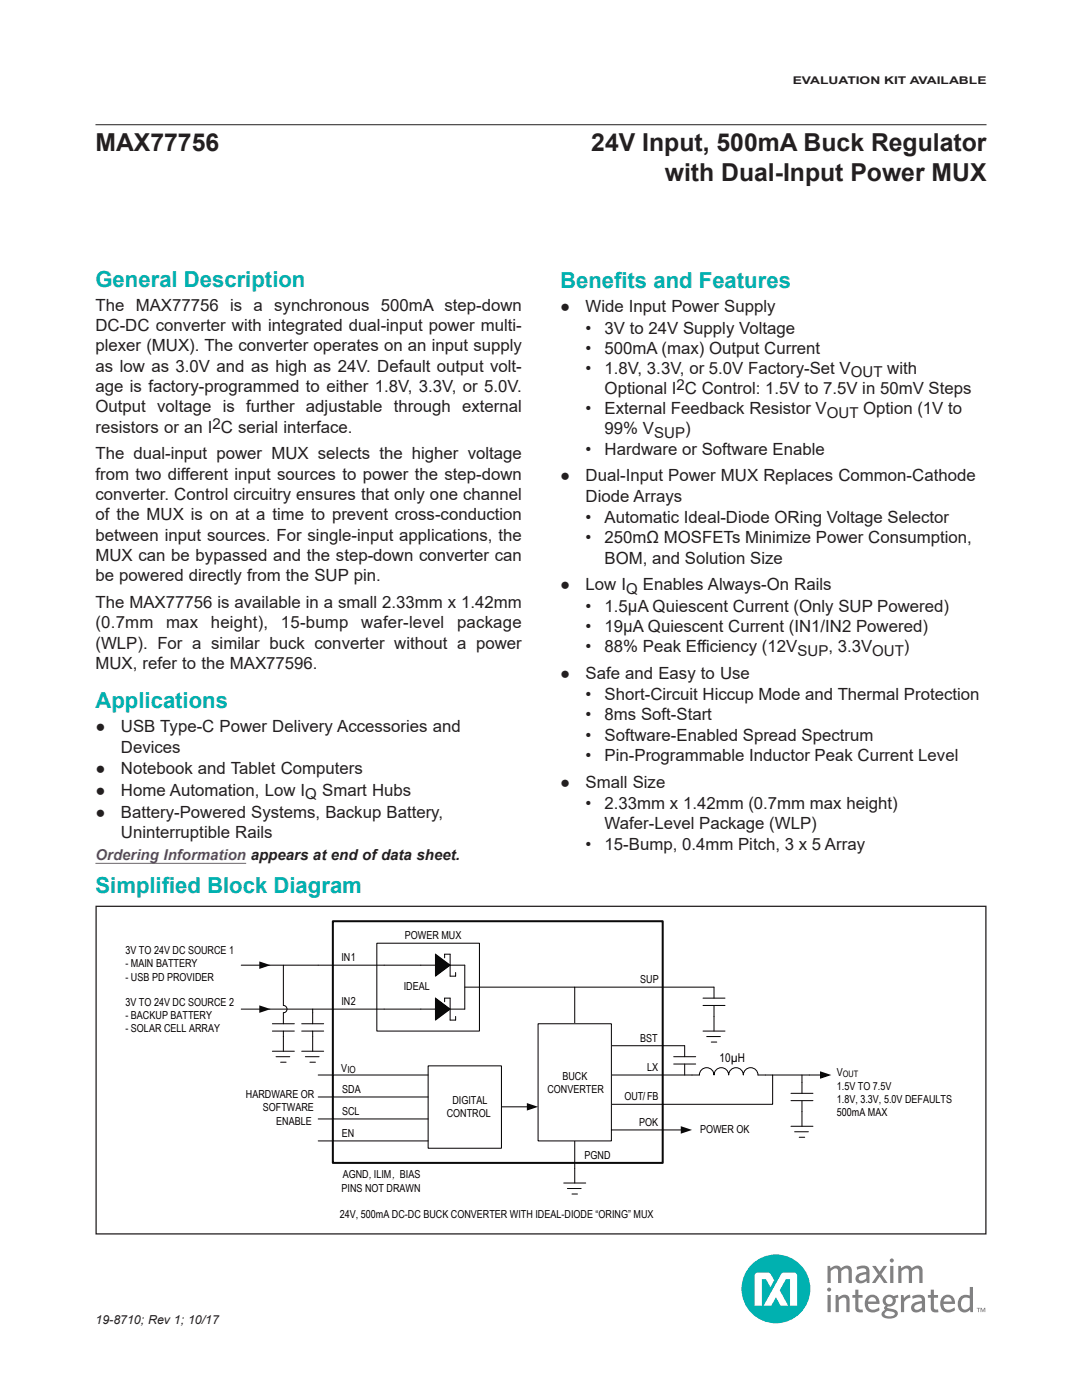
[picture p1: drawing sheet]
<svg xmlns="http://www.w3.org/2000/svg" width="216mm" height="279mm" viewBox="0 0 216 279" stroke-linecap="round" stroke-linejoin="round" font-family="sans-serif">
<defs><g id="words">
<g font-size="4.9" fill="#231f20">
<text x="19" y="30.2">MAX77756</text>
<text x="118" y="30.2">24V Input, 500mA Buck Regulator</text>
<text x="132.6" y="36.1">with Dual-Input Power MUX</text>
</g>
<g font-size="4.4" fill="#00b1b0">
<text x="19" y="57.2">General Description</text>
<text x="111.8" y="57.5">Benef</text>
<text x="122.5" y="57.5">its and Features</text>
<text x="19" y="141.3">Applications</text>
<text x="19.1" y="178.2">Simplif</text>
<text x="32.3" y="178.2">ied Block Diagram</text>
</g>
<g font-size="3.4" fill="#231f20">
<text x="19" y="62">The MAX77756 is a synchronous 500mA step-down</text>
<text x="111.8" y="62.3">●</text>
<text x="116.8" y="62.3">Wide Input Power Supply</text>
<text x="19" y="66.1">DC-DC converter with integrated dual-input power multi-</text>
<text x="19" y="70.1">plexer (MUX). The converter operates on an input supply</text>
<text x="116.8" y="66.6">•</text>
<text x="116.8" y="70.6">•</text>
<text x="120.6" y="66.6">3V to 24V Supply Voltage</text>
<text x="120.6" y="70.6">500mA (max) Output Current</text>
<text x="19" y="74.2">as low as 3.0V and as high as 24V. Default output volt-</text>
<text x="116.8" y="74.6">•</text>
<text x="120.6" y="74.6">1.8V, 3.3V, or 5.0V Factory-Set VOUT with</text>
<text x="19" y="78.2">age is factory-programmed to either 1.8V, 3.3V, or 5.0V.</text>
<text x="19" y="82.3">Output voltage is further adjustable through external</text>
<text x="116.8" y="82.7">•</text>
<text x="120.6" y="78.6">Optional I2C Control: 1.5V to 7.5V in 50mV Steps</text>
<text x="120.6" y="82.7">External Feedback Resistor VOUT Option (1V to</text>
<text x="19" y="86.3">resistors or an I2C serial interface.</text>
<text x="120.6" y="86.7">99% VSUP)</text>
<text x="19" y="91.7">The dual-input power MUX selects the higher voltage</text>
<text x="19" y="95.7">from two different input sources to power the step-down</text>
<text x="116.8" y="90.7">•</text>
<text x="120.6" y="90.7">Hardware or Software Enable</text>
<text x="19" y="99.8">converter. Control circuitry ensures that only one channel</text>
<text x="111.8" y="96.1">●</text>
<text x="116.8" y="96.1">Dual-Input Power MUX Replaces Common-Cathode</text>
<text x="116.8" y="100.1">Diode Arrays</text>
<text x="19" y="103.8">of the MUX is on at a time to prevent cross-conduction</text>
<text x="19" y="107.9">between input sources. For single-input applications, the</text>
<text x="116.8" y="104.4">•</text>
<text x="120.6" y="104.4">Automatic Ideal-Diode ORing Voltage Selector</text>
<text x="19" y="112">MUX can be bypassed and the step-down converter can</text>
<text x="116.8" y="108.4">•</text>
<text x="120.6" y="108.4">250mΩ MOSFETs Minimize Power Consumption,</text>
<text x="120.6" y="112.5">BOM, and Solution Size</text>
<text x="19" y="116">be powered directly from the SUP pin.</text>
<text x="111.8" y="117.8">●</text>
<text x="116.8" y="117.8">Low IQ Enables Always-On Rails</text>
<text x="19" y="121.3">The MAX77756 is available in a small 2.33mm x 1.42mm</text>
<text x="19" y="125.4">(0.7mm</text>
<text x="33.1" y="125.4">max</text>
<text x="42.1" y="125.4">height),</text>
<text x="56.1" y="125.4">15-bump</text>
<text x="72.1" y="125.4">wafer-level</text>
<text x="91.2" y="125.4">package</text>
<text x="116.8" y="122.1">•</text>
<text x="120.6" y="122.1">1.5μA Quiescent Current (Only SUP Powered)</text>
<text x="19" y="129.5">(WLP). For a similar buck converter without a power</text>
<text x="116.8" y="126.1">•</text>
<text x="116.8" y="130.2">•</text>
<text x="120.6" y="126.1">19μA Quiescent Current (IN1/IN2 Powered)</text>
<text x="120.6" y="130.2">88% Peak Ef</text>
<text x="139.1" y="130.2">f</text>
<text x="139.1" y="130.2">iciency (12VSUP, 3.3VOUT)</text>
<text x="19" y="133.5">MUX, refer to the MAX77596.</text>
<text x="111.8" y="135.5">●</text>
<text x="116.8" y="135.5">Safe and Easy to Use</text>
<text x="116.8" y="139.8">•</text>
<text x="116.8" y="143.8">•</text>
<text x="120.6" y="139.8">Short-Circuit Hiccup Mode and Thermal Protection</text>
<text x="120.6" y="143.8">8ms Soft-Start</text>
<text x="19" y="146.2">●</text>
<text x="24.1" y="146.2">USB Type-C Power Delivery Accessories and</text>
<text x="116.8" y="147.8">•</text>
<text x="120.6" y="147.8">Software-Enabled Spread Spectrum</text>
<text x="19" y="154.5">●</text>
<text x="24.1" y="150.2">Devices</text>
<text x="24.1" y="154.5">Notebook and Tablet Computers</text>
<text x="116.8" y="151.9">•</text>
<text x="120.6" y="151.9">Pin-Programmable Inductor Peak Current Level</text>
<text x="19" y="158.8">●</text>
<text x="24.1" y="158.8">Home Automation, Low IQ Smart Hubs</text>
<text x="111.8" y="157.2">●</text>
<text x="116.8" y="157.2">Small Size</text>
<text x="116.8" y="161.5">•</text>
<text x="120.6" y="161.5">2.33mm x 1.42mm (0.7mm max height)</text>
<text x="19" y="163.2">●</text>
<text x="24.1" y="163.2">Battery-Powered Systems, Backup Battery,</text>
<text x="24.1" y="167.2">Uninterruptible Rails</text>
<text x="120.6" y="165.5">Wafer-Level Package (WLP)</text>
<text x="116.8" y="169.5">•</text>
<text x="120.6" y="169.5">15-Bump, 0.4mm Pitch, 3 x 5 Array</text>
</g>
<text font-size="3" fill="#6e298d" x="19" y="171.6">Ordering Information appears at end of data sheet.</text>
<text font-size="2.5" fill="#231f20" x="19" y="264.2">19-8710; Rev 1; 10/17</text>
<text font-size="2.4" x="143.6" y="212">10µH</text>
<g font-size="2.2">
<text x="25" y="190.4">3V TO 24V DC SOURCE 1</text>
<text x="68.1" y="191.8">IN1</text>
<text x="80.8" y="187.4">POWER MUX</text>
<text x="25" y="193.1">- MAIN BATTERY</text>
<text x="25" y="195.7">- USB PD PROVIDER</text>
<text x="80.6" y="197.7">IDEAL</text>
<text x="127.8" y="196.2">SUP</text>
<text x="25" y="200.7">3V TO 24V DC SOURCE 2</text>
<text x="25" y="203.4">- BACKUP BATTERY</text>
<text x="68.1" y="200.6">IN2</text>
<text x="25" y="206">- SOLAR CELL ARRAY</text>
<text x="127.7" y="207.9">BST</text>
<text x="68.1" y="214">V</text>
<text x="112.2" y="215.4">BUCK</text>
<text x="129.1" y="213.7">LX</text>
<text x="167" y="214.7">V</text>
<text x="49.1" y="219.1">HARDWARE OR</text>
<text x="52.5" y="221.8">SOFTWARE</text>
<text x="68.3" y="218.1">SDA</text>
<text x="90.3" y="220.3">DIGITAL</text>
<text x="109.2" y="218.1">CONVERTER</text>
<text x="124.6" y="219.6">OUT/FB</text>
<text x="167" y="217.5">1.5V TO 7.5V</text>
<text x="167" y="220.2">1.8V, 3.3V, 5.0V DEFAULTS</text>
<text x="55.1" y="224.5">ENABLE</text>
<text x="68.2" y="226.9">EN</text>
<text x="68.3" y="222.5">SCL</text>
<text x="89.1" y="223">CONTROL</text>
<text x="127.5" y="224.7">POK</text>
<text x="139.7" y="226.2">POWER OK</text>
<text x="167" y="222.8">500mA MAX</text>
<text x="116.7" y="231.3">PGND</text>
<text x="68.1" y="237.8">PINS NOT DRAWN</text>
<text x="68.4" y="235.2">AGND, ILIM, BIAS</text>
<text x="67.8" y="243.1">24V, 500mA DC-DC BUCK CONVERTER WITH IDEAL-DIODE “ORING” MUX</text>
</g>
<text font-size="2.1" fill="#231f20" x="158.2" y="16.8">EVALUATION KIT AVAILABLE</text>
<text font-size="1.9" x="69.3" y="214.2">IO</text>
<text font-size="1.8" x="168.2" y="214.9">OUT</text>
</g></defs>
<path d="M19 172.3h30.1" fill="none" stroke="#6e298d" stroke-width=".2"/>
<g fill="none" stroke="#000" stroke-width=".2">
<path d="M84 192.6h8.7M86.9 190.4l2.9 2.2-2.9 2.2zM86.9 199.2l2.9 2.2-2.9 2.2zM88.7 191.2v-.8h1.1v4.4h1.1v-.7M88.7 199.9v-.7h1.1v4.4h1.1v-.7M140.3 199.2h4.4M142.5 197v2.2M84 201.4h8.7M122 214.5h17.5a1.46 1.46 0 0 1 1.5-1.4 1.46 1.46 0 0 1 1.5 1.4 1.46 1.46 0 0 1 1.4-1.4 1.46 1.46 0 0 1 1.5 1.4 1.46 1.46 0 0 1 1.5-1.4 1.46 1.46 0 0 1 1.4 1.4 1.46 1.46 0 0 1 1.5-1.4 1.46 1.46 0 0 1 1.4 1.4h10.3M140.3 205.8h4.4M140.3 200.7h4.4M141 206.9h2.8"/>
<path d="M141.9 208h1.1M142.5 200.7v5.1M154.2 214.5v5.9h-32.2M157.8 218.2h4.4M157.8 219.7h4.4M160 216v2.2M160 219.7v5.1M99.7 220.9h5.6M112.5 236.1h4.4M113.2 237.2h2.8M114.1 238.3h1.1M114.7 227.7v8.4"/>
<path d="M157.8 224.8h4.4M158.6 225.9h2.7M159.5 227h1.1"/>
</g>
<path d="M86.9 190.4l2.9 2.2-2.9 2.2zM86.9 199.2l2.9 2.2-2.9 2.2zM105.1 220.1l2.3 .8-2.3 .7z" fill="#000"/>
<path d="M142.5 199.2v1.5M160 218.2v1.5" fill="none" stroke="#fff" stroke-width=".2"/>
<path d="M66.4 183.9h65.8v48.2h-65.8z" fill="none" stroke="#000" stroke-width=".4"/>
<path d="M85.4 212.7h14.7v16.5h-14.7z" fill-rule="evenodd" fill="#fff"/>
<path d="M75.2 188.2h20.5v17.6h-20.5zM76.7 192.6h7.3M92.7 192.6v8.8M92.7 197h49.8M114.7 197v7.3M76.7 201.4h7.3M85.4 212.7h14.7v16.5h-14.7zM120.5 208.7h16.1v2.2M134.4 210.9h4.4M134.4 212.4h4.4M136.6 212.4v2.1M161.5 214.5h2.3" fill="none" stroke="#000" stroke-width=".2"/>
<path d="M163.6 213.8l2.3 .7-2.3 .8z" fill="#000"/>
<path d="M136.6 210.9v1.5" fill="none" stroke="#fff" stroke-width=".2"/>
<path d="M107.4 204.3h14.6v23.4h-14.6z" fill-rule="evenodd" fill="#fff"/>
<g fill="none" stroke="#000" stroke-width=".2">
<path d="M48.1 192.6h3.8M53.6 192.6h2.9M76.7 192.6h-20.2v8.1a.73 .73 0 0 1 .8 .7 .73 .73 0 0 1-.8 .7v2.2M48.1 201.4h3.8M53.6 201.4h23.1M54.3 209.8h4.4M54.3 204.3h4.4M54.3 205.8h4.4M55.1 210.9h2.7M56 212h1.1M56.5 205.8v4M60.2 209.8h4.4"/>
<path d="M60.2 204.3h4.4M60.2 205.8h4.4M60.9 210.9h2.8M61.8 212h1.1M62.4 201.4v2.9M62.4 205.8v4M63.5 214.5h21.9M63.5 218.9h21.9M107.4 204.3h14.6v23.4h-14.6zM160 214.5v1.5M63.5 223.3h21.9M63.5 227.7h21.9"/>
<path d="M122 225.5h14"/>
</g>
<path d="M51.7 191.9l2.3 .7-2.3 .8zM51.7 200.6l2.3 .8-2.3 .7zM135.8 224.8l2.3 .7-2.3 .7z" fill="#000"/>
<path d="M56.5 204.3v1.5M62.4 204.3v1.5" fill="none" stroke="#fff" stroke-width=".2"/>
<path d="M19.2 180.9h177.5v65.4h-177.5z" fill="none" stroke="#231f20" stroke-width=".25"/>
<circle cx="154.8" cy="257.2" r="6.9" fill="#00b1b0"/>
<path d="M156 254.1l-3.6 6.5h1.5l.9-1.7 1 1.7h1.5l-1.7-3.1 1.2-2.2h.8v5.3h1.5v-5.9a.7 .7 0 0 0-.7-.7h-1.9zM150.8 254.2l-.2 .5v5.9h1.4v-5.3h.8l.9 1.6 .8-1.4-.7-1.2-.4-.3h-2.1z" fill="#fff"/>
<g fill="#7e8082">
<path d="M166.7 258.5h.5l.1 .4 .3-.2a1.12 1.12 0 0 1 1.2-.3 1.12 1.12 0 0 1 .7 1v2.5h-.6v-2.4a.59 .59 0 0 0-.4-.5 .59 .59 0 0 0-.6 .1l-.5 .4v2.4h-.7z"/>
<path d="M170.7 257.4h.6v1.1h.8v.5h-.8v2.1l.2 .2h.6l.1 .6h-.3a.95 .95 0 0 1-1.2-.9v-2h-.6v-.5h.6z"/>
<path d="M185.7 257.4h.6v1.1h.9v.5h-.9l.1 2.1 .1 .2h.7l.1 .6h-.4a.95 .95 0 0 1-1.2-.9v-2h-.6v-.5h.6z"/>
<path d="M179.8 258.5h.5l.1 .6a1.51 1.51 0 0 1 1.2-.7l.1 .6a1.56 1.56 0 0 0-1.3 .8v2.1h-.6z"/>
<path d="M165.1 252.6h.5l.1 .5a1.24 1.24 0 0 1 2.1 0l.2-.2a1.1 1.1 0 0 1 1.2-.3 1.1 1.1 0 0 1 .8 1v2.5h-.7v-2.7a.89 .89 0 0 0-1.4 .3v2.4h-.7v-2.7a.89 .89 0 0 0-1.4 .3v2.4h-.7z"/>
<path d="M179.2 252.6h.6v.5a1.24 1.24 0 0 1 2.1 0l.3-.2a1.1 1.1 0 0 1 1.1-.3 1.1 1.1 0 0 1 .8 1v2.5h-.7v-2.7a.89 .89 0 0 0-1.4 .3v2.4h-.7v-2.7a.89 .89 0 0 0-1.4 .3v2.4h-.7z"/>
<path d="M174 252.6h.7l.8 1.2 .8-1.2h.7l-1.1 1.7 1.2 1.8h-.7l-.9-1.3-.8 1.3h-.7l1.2-1.8z"/>
<path d="M165 257.4a.4 .4 0 0 1 .8 0 .4 .4 0 0 1-.8 0zM165.1 258.5h.7v3.4h-.7z"/>
<path d="M173 258.9a1.48 1.48 0 0 1 1.8-.3 1.48 1.48 0 0 1 .7 1.6h-2.3a1.13 1.13 0 0 0 .6 1.1 1.13 1.13 0 0 0 1.3-.2l.3-.2 .1 .6a1.76 1.76 0 0 1-2.2 .2 1.76 1.76 0 0 1-.7-2.1zM173.5 259.1l-.3 .6h1.7a.8 .8 0 0 0-.5-.7 .8 .8 0 0 0-.9 .1z"/>
<path d="M176.4 258.8a1.46 1.46 0 0 1 1.9-.1l.9-.3 .1 .6h-.7a1.2 1.2 0 0 1-.2 1.3 1.2 1.2 0 0 1-1.2 .4l-.1 .3 .9 .2a.98 .98 0 0 1 1.1 1.3 2.26 2.26 0 0 1-3.1 .1 .88 .88 0 0 1 .6-1.2l-.2-.4 .4-.4a1.14 1.14 0 0 1-.4-1.8zM176.8 261.8l-.3 .4a1.31 1.31 0 0 0 2.1 0 1.55 1.55 0 0 0-1.8-.4zM176.7 259.6a.75 .75 0 0 0 1.5 0 .75 .75 0 0 0-1.5 0z"/>
<path d="M182 258.7l1-.3a1.14 1.14 0 0 1 1.6 1.1v2.4h-.5l-.1-.5-.2 .2a1.09 1.09 0 0 1-1.5 .2 1.09 1.09 0 0 1-.3-1.5 3 3 0 0 1 1.9-.7 .65 .65 0 0 0-.2-.6 .65 .65 0 0 0-.7-.1l-.9 .3zM182.6 260.5a.51 .51 0 0 0-.1 .7 .51 .51 0 0 0 .7 .2l.7-.5v-.8z"/>
<path d="M188 258.9a1.48 1.48 0 0 1 1.8-.3 1.48 1.48 0 0 1 .8 1.6h-2.4a1.13 1.13 0 0 0 .7 1.1 1.13 1.13 0 0 0 1.3-.2l.3-.2 .1 .6a1.76 1.76 0 0 1-2.2 .2 1.76 1.76 0 0 1-.7-2.1zM188.6 259.1l-.3 .6h1.6a.8 .8 0 0 0-.4-.7 .8 .8 0 0 0-.9 .1z"/>
<path d="M193.5 256.8h.6v5.1h-.5v-.5a1.38 1.38 0 0 1-1.7 .4 1.38 1.38 0 0 1-.8-1.5 1.65 1.65 0 0 1 2.4-1.7zM192.1 259.2a1.58 1.58 0 0 0 .1 2.1 1.03 1.03 0 0 0 1.3-.5v-1.7l-.8-.2z"/>
<path d="M170.9 252.9l1-.3a1.14 1.14 0 0 1 1.6 1.1v2.4h-.5l-.1-.5-.2 .2a1.09 1.09 0 0 1-1.5 .2 1.09 1.09 0 0 1-.3-1.5 3 3 0 0 1 2-.7 .65 .65 0 0 0-.3-.6 .65 .65 0 0 0-.7-.1l-.9 .3zM171.5 254.7a.51 .51 0 0 0-.1 .7 .51 .51 0 0 0 .7 .2l.8-.5v-.8z"/>
<path d="M177.5 251.6a.45 .45 0 0 1 .9 0 .45 .45 0 0 1-.9 0zM177.6 252.6h.7v3.5h-.7z"/>
<path d="M194.9 261h.7v.1h-.3v.8h-.1v-.8h-.3zM195.7 261h.2l.2 .6 .3-.6h.2v.9h-.1v-.7l-.3 .7-.4-.7v.7h-.1z"/>
</g>
<path d="M19.1 24.9h177.7" fill="none" stroke="#231f20" stroke-width=".2"/>
<use href="#words"/>
</svg>
